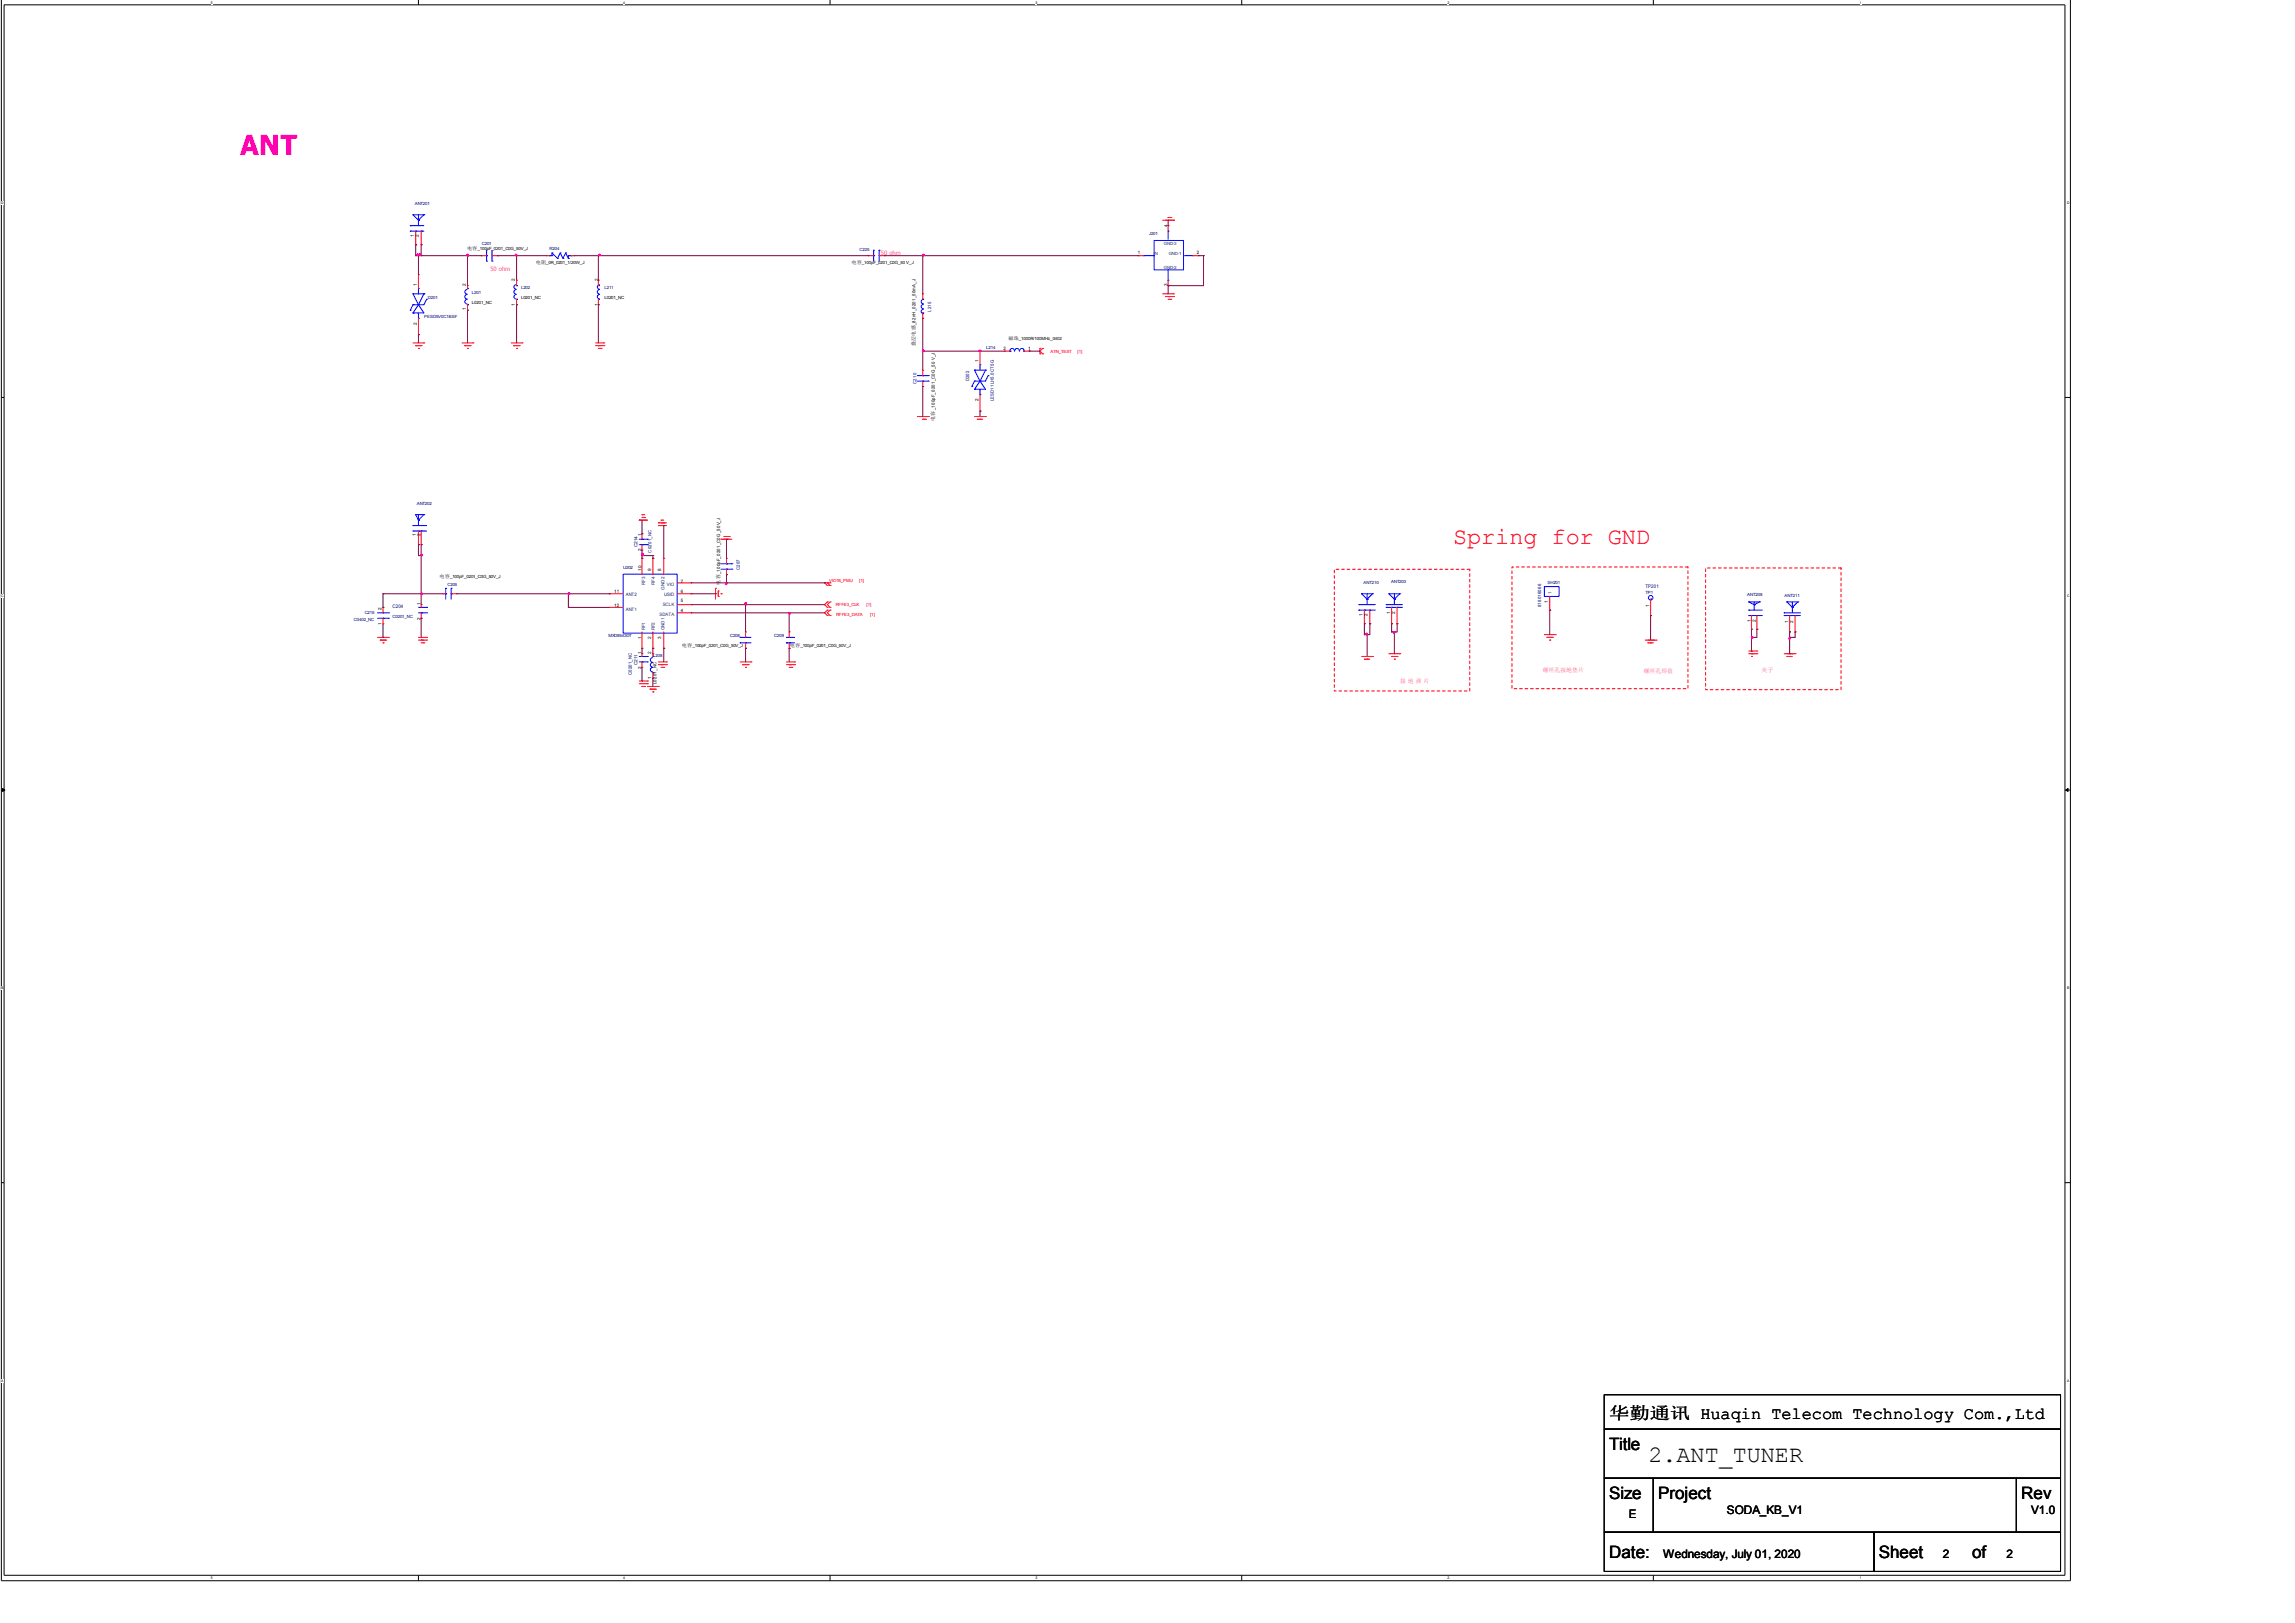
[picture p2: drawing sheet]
<svg xmlns="http://www.w3.org/2000/svg" width="297mm" height="210mm" viewBox="0 0 297 210" stroke-linecap="round" stroke-linejoin="round" font-family="sans-serif">
<defs><g id="words">
<text font-size="3.6" fill="#f0f" x="31.1" y="20.1">ANT</text>
<text font-size="3" fill="#f00" x="188" y="70.4">Spring for GND</text>
<text font-size="3" x="213.3" y="189.2">2.ANT_TUNER</text>
<g font-size="2.2">
<text x="208.2" y="183.6">华勤通讯 Huaqin Telecom Technology Com.,Ltd</text>
<text x="208.2" y="187.6">Title</text>
<text x="208.2" y="193.9">Size</text>
<text x="214.6" y="193.9">Project</text>
<text x="261.6" y="193.9">Rev</text>
<text x="208.2" y="201.5">Date:</text>
<text x="243.2" y="201.5">Sheet</text>
<text x="255.2" y="201.5">of</text>
</g>
<g font-size="1.5">
<text x="210.8" y="196.5">E</text>
<text x="223.5" y="195.8">SODA_KB_V1</text>
<text x="262.8" y="195.8">V1.0</text>
<text x="215.2" y="201.5">Wednesday, July 01, 2020</text>
<text x="251.4" y="201.5">2</text>
<text x="259.7" y="201.5">2</text>
</g>
<g font-size=".8" fill="#f0f">
<text x="63.5" y="35">50 ohm</text>
<text x="114" y="33">50 ohm</text>
<text x="181.2" y="88.3">接 地 弹 片</text>
<text x="199.6" y="87">螺丝孔接地垫片</text>
<text x="212.7" y="87.1">螺丝孔焊盘</text>
<text x="228" y="87">夹子</text>
</g>
<g font-size=".7">
<text x="118.5" y="44.8" transform="rotate(-90 118.5 44.8)">叠层电感</text>
<text x="121" y="54.4" transform="rotate(-90 121 54.4)">电容</text>
<text x="93.2" y="75.6" transform="rotate(-90 93.2 75.6)">电容</text>
</g>
<g font-size=".6" fill="#000080">
<text x="53.7" y="26.5">ANT201</text>
<text x="62.4" y="31.7">C201</text>
<text x="71.1" y="32.4">R204</text>
<text x="111.2" y="32.4">C225</text>
<text x="148.7" y="30.4">J201</text>
<text x="54.9" y="41.2">PESD5V0C1BSF</text>
<text x="55.4" y="38.7">D201</text>
<text x="61.1" y="38">L201</text>
<text x="67.4" y="37.4">L202</text>
<text x="78.2" y="37.4">L211</text>
<text x="120.5" y="40.3" transform="rotate(-90 120.5 40.3)">L215</text>
<text x="127.6" y="45.2">L214</text>
<text x="118.6" y="49.7" transform="rotate(-90 118.6 49.7)">C210</text>
<text x="125.4" y="49.4" transform="rotate(-90 125.4 49.4)">D202</text>
<text x="128.6" y="51.9" transform="rotate(-90 128.6 51.9)">LESD11LH5.0CT5G</text>
<text x="53.9" y="65.3">ANT202</text>
<text x="82.5" y="70.8" transform="rotate(-90 82.5 70.8)">C214</text>
<text x="84.3" y="71.5" transform="rotate(-90 84.3 71.5)">C0201_NC</text>
<text x="57.9" y="75.8">C205</text>
<text x="80.6" y="73.6">U202</text>
<text x="95.7" y="73.8" transform="rotate(-90 95.7 73.8)">C207</text>
<text x="176.5" y="75.6">ANT210</text>
<text x="180" y="75.4">ANT203</text>
<text x="200.3" y="75.6">SH201</text>
<text x="213" y="76">TP201</text>
<text x="213" y="76.8">TP1</text>
<text x="226.1" y="77.1">ANT208</text>
<text x="230.9" y="77.2">ANT211</text>
<text x="45.8" y="80.4">C0402_NC</text>
<text x="47.2" y="79.4">C215</text>
<text x="50.8" y="78.7">C204</text>
<text x="50.8" y="79.9">C0201_NC</text>
<text x="78.7" y="82.5">MXD8543DT</text>
<text x="94.5" y="82.5">C208</text>
<text x="100.2" y="82.5">C209</text>
<text x="199.5" y="78.6" transform="rotate(-90 199.5 78.6)">818016066</text>
<text x="81.8" y="87.4" transform="rotate(-90 81.8 87.4)">C0201_NC</text>
<text x="82.5" y="86.1" transform="rotate(-90 82.5 86.1)">C211</text>
<text x="84.5" y="85">L208</text>
</g>
<g font-size=".6">
<text x="151.1" y="29.4" transform="rotate(-90 151.1 29.4)">4</text>
<text x="53.5" y="30.6" transform="rotate(-90 53.5 30.6)">1</text>
<text x="54.2" y="30.6" transform="rotate(-90 54.2 30.6)">2</text>
<text x="60.4" y="32.3">电容</text>
<text x="61.8" y="32.3">_100pF_0201_C0G_50V_J</text>
<text x="69.3" y="34.2">电阻</text>
<text x="70.7" y="34.2">_0R_0201_1/20W_J</text>
<text x="110.2" y="34.2">电容</text>
<text x="111.5" y="34.2">_100pF_0201_C0G_50 V_J</text>
<text x="147.3" y="32.9">1</text>
<text x="154.9" y="32.9">2</text>
<text x="53.9" y="37" transform="rotate(-90 53.9 37)">1</text>
<text x="60.3" y="40.2" transform="rotate(-90 60.3 40.2)">1</text>
<text x="60.3" y="37" transform="rotate(-90 60.3 37)">2</text>
<text x="61.1" y="39.3">L0201_NC</text>
<text x="66.6" y="39.5" transform="rotate(-90 66.6 39.5)">1</text>
<text x="66.6" y="36.4" transform="rotate(-90 66.6 36.4)">2</text>
<text x="67.4" y="38.7">L0201_NC</text>
<text x="77.4" y="39.5" transform="rotate(-90 77.4 39.5)">1</text>
<text x="77.4" y="36.4" transform="rotate(-90 77.4 36.4)">2</text>
<text x="78.2" y="38.7">L0201_NC</text>
<text x="151.1" y="37" transform="rotate(-90 151.1 37)">3</text>
<text x="53.9" y="42.1" transform="rotate(-90 53.9 42.1)">2</text>
<text x="118.5" y="42.1" transform="rotate(-90 118.5 42.1)">_82nH_0201_50mA_J</text>
<text x="126.6" y="46.9" transform="rotate(-90 126.6 46.9)">1</text>
<text x="129.9" y="45.3">2</text>
<text x="130.5" y="43.9">磁珠</text>
<text x="131.9" y="43.9">_1000R/100MHz_0402</text>
<text x="133" y="45.3">1</text>
<text x="121" y="53.1" transform="rotate(-90 121 53.1)">_100pF_0201_C0G_50 V_J</text>
<text x="126.6" y="51.9" transform="rotate(-90 126.6 51.9)">2</text>
<text x="53.8" y="69.4" transform="rotate(-90 53.8 69.4)">1</text>
<text x="54.4" y="69.4" transform="rotate(-90 54.4 69.4)">2</text>
<text x="83" y="71.3" transform="rotate(-90 83 71.3)">2</text>
<text x="83" y="69.4" transform="rotate(-90 83 69.4)">1</text>
<text x="56.9" y="74.8">电容</text>
<text x="58.2" y="74.8">_100pF_0201_C0G_50V_J</text>
<text x="79.5" y="76.7">11</text>
<text x="83" y="73.8" transform="rotate(-90 83 73.8)">10</text>
<text x="84.3" y="73.8" transform="rotate(-90 84.3 73.8)">9</text>
<text x="85.5" y="73.8" transform="rotate(-90 85.5 73.8)">8</text>
<text x="88.1" y="77.9">5</text>
<text x="88.1" y="76.7">6</text>
<text x="88.1" y="75.4">7</text>
<text x="93.2" y="74.3" transform="rotate(-90 93.2 74.3)">_100pF_0201_C0G_50V_J</text>
<text x="200.3" y="78" transform="rotate(-90 200.3 78)">1</text>
<text x="49.4" y="80.8" transform="rotate(-90 49.4 80.8)">1</text>
<text x="49.4" y="78.9" transform="rotate(-90 49.4 78.9)">2</text>
<text x="54.4" y="80.2" transform="rotate(-90 54.4 80.2)">2</text>
<text x="54.4" y="78.3" transform="rotate(-90 54.4 78.3)">1</text>
<text x="79.5" y="78.6">12</text>
<text x="83" y="82.7" transform="rotate(-90 83 82.7)">1</text>
<text x="84.3" y="82.7" transform="rotate(-90 84.3 82.7)">2</text>
<text x="85.5" y="82.7" transform="rotate(-90 85.5 82.7)">3</text>
<text x="88.1" y="79.2">4</text>
<text x="88.3" y="83.7">电容</text>
<text x="89.6" y="83.7">_100pF_0201_C0G_50V_J</text>
<text x="102.2" y="83.7">电容</text>
<text x="103.6" y="83.7">_100pF_0201_C0G_50V_J</text>
<text x="176.3" y="79.7" transform="rotate(-90 176.3 79.7)">1</text>
<text x="177" y="79.7" transform="rotate(-90 177 79.7)">2</text>
<text x="179.9" y="79.5" transform="rotate(-90 179.9 79.5)">1</text>
<text x="180.5" y="79.5" transform="rotate(-90 180.5 79.5)">2</text>
<text x="213.4" y="78.5" transform="rotate(-90 213.4 78.5)">1</text>
<text x="226.6" y="80.4" transform="rotate(-90 226.6 80.4)">1</text>
<text x="227.2" y="80.4" transform="rotate(-90 227.2 80.4)">2</text>
<text x="231.4" y="80.6" transform="rotate(-90 231.4 80.6)">1</text>
<text x="232" y="80.6" transform="rotate(-90 232 80.6)">2</text>
<text x="83" y="86.5" transform="rotate(-90 83 86.5)">2</text>
<text x="83" y="84.6" transform="rotate(-90 83 84.6)">1</text>
<text x="84.3" y="87.8" transform="rotate(-90 84.3 87.8)">1</text>
<text x="84.3" y="84.6" transform="rotate(-90 84.3 84.6)">2</text>
<text x="85" y="88.5" transform="rotate(-90 85 88.5)">L0201_NC</text>
</g>
<g font-size=".6" fill="#004080">
<text x="149.3" y="32.9">IN</text>
<text x="150.6" y="34.8">GND-2</text>
<text x="150.6" y="31.7">GND-3</text>
<text x="151.2" y="32.9">GND-1</text>
<text x="81" y="77.1">ANT2</text>
<text x="83.5" y="75.7" transform="rotate(-90 83.5 75.7)">RF3</text>
<text x="84.7" y="75.7" transform="rotate(-90 84.7 75.7)">RF4</text>
<text x="86" y="77.1">USID</text>
<text x="86" y="76.3" transform="rotate(-90 86 76.3)">GND2</text>
<text x="86.3" y="75.9">VIO</text>
<text x="200.8" y="76.8" transform="rotate(-90 200.8 76.8)">1</text>
<text x="81" y="79">ANT1</text>
<text x="83.5" y="81.6" transform="rotate(-90 83.5 81.6)">RF1</text>
<text x="84.7" y="81.6" transform="rotate(-90 84.7 81.6)">RF2</text>
<text x="85.3" y="79.7">SDATA</text>
<text x="85.8" y="78.4">SCLK</text>
<text x="86" y="81.6" transform="rotate(-90 86 81.6)">GND1</text>
</g>
<g font-size=".6" fill="#f00">
<text x="136" y="45.7">ATN_TEST</text>
<text x="139.4" y="45.7">[1]</text>
<text x="107.3" y="75.4">VIO18_PMU</text>
<text x="111.2" y="75.4">[1]</text>
<text x="108.2" y="78.4">RFFE3_CLK</text>
<text x="108.2" y="79.8">RFFE3_DATA</text>
<text x="112.1" y="78.4">[1]</text>
<text x="112.6" y="79.8">[1]</text>
</g>
<g font-size=".5">
<text x="27.3" y=".5">5</text>
<text x="80.6" y=".5">4</text>
<text x="134" y=".5">3</text>
<text x="187.3" y=".5">2</text>
<text x="240.7" y=".5">1</text>
<text x=".2" y="26.4">D</text>
<text x="267.5" y="26.4">D</text>
<text x=".2" y="77.2">C</text>
<text x="267.5" y="77.2">C</text>
<text x=".2" y="128">B</text>
<text x="267.5" y="128">B</text>
<text x=".2" y="178.8">A</text>
<text x="267.5" y="178.8">A</text>
<text x="27.3" y="204.3">5</text>
<text x="80.6" y="204.3">4</text>
<text x="134" y="204.3">3</text>
<text x="187.3" y="204.3">2</text>
<text x="240.7" y="204.3">1</text>
</g>
</g></defs>
<path d="M.2 -.1v204.6h267.7v-204.6M.5 .6h266.7v203.2h-266.7z" fill="none" stroke="#000" stroke-width=".13"/>
<g fill="#fff">
<path d="M27.3 .1h.2v.5h-.2z"/>
<path d="M27.3 203.9h.2v.5h-.2z"/>
</g>
<path d="M54.2 -.1v.7M54.2 203.8v.7" fill="none" stroke="#000" stroke-width=".13"/>
<g fill="#fff">
<path d="M80.6 .1h.3v.5h-.3z"/>
<path d="M80.6 203.9h.3v.5h-.3z"/>
</g>
<path d="M107.4 -.1v.7M107.4 203.8v.7" fill="none" stroke="#000" stroke-width=".13"/>
<g fill="#fff">
<path d="M134 .1h.2v.5h-.2z"/>
<path d="M134 203.9h.2v.5h-.2z"/>
</g>
<path d="M160.7 -.1v.7M160.7 203.8v.7" fill="none" stroke="#000" stroke-width=".13"/>
<g fill="#fff">
<path d="M187.3 .1h.2v.5h-.2z"/>
<path d="M187.3 203.9h.2v.5h-.2z"/>
</g>
<path d="M214 -.1v.7M214 203.8v.7" fill="none" stroke="#000" stroke-width=".13"/>
<g fill="#fff">
<path d="M240.7 .1h.2v.5h-.2z"/>
<path d="M240.7 203.9h.2v.5h-.2z"/>
<path d="M.2 26h.3v.5h-.3z"/>
<path d="M267.5 26h.3v.5h-.3z"/>
<path d="M.2 76.8h.3v.5h-.3z"/>
<path d="M267.5 76.8h.3v.5h-.3z"/>
</g>
<path d="M.2 51.4h.3M267.2 51.4h.7" fill="none" stroke="#000" stroke-width=".13"/>
<g fill="#fff">
<path d="M.2 127.6h.2v.5h-.2z"/>
<path d="M267.5 127.6h.3v.5h-.3z"/>
</g>
<path d="M.2 102.2h.3M267.2 102.2h.7" fill="none" stroke="#000" stroke-width=".13"/>
<path d="M.3 102l.3 .2-.3 .2zM267.3 102.2l.3-.2v.4z" fill="#000" stroke="#000" stroke-width=".13"/>
<g fill="#fff">
<path d="M.2 178.4h.3v.5h-.3z"/>
<path d="M267.5 178.4h.3v.5h-.3z"/>
</g>
<path d="M.2 153h.3M267.2 153h.7M207.6 184.9h59.1v6.4h-59.1zM207.6 180.5h59.1v4.4h-59.1zM207.6 191.3h6.4v6.9h-6.4zM207.6 198.2h34.9v5.1h-34.9zM214 191.3h46.9v6.9h-46.9zM242.5 198.2h24.2v5.1h-24.2zM260.9 191.3h5.8v6.9h-5.8z" fill="none" stroke="#000" stroke-width=".13"/>
<path d="M172.7 73.7h17.5v15.7h-17.5zM195.7 73.4h22.7v15.7h-22.7zM220.7 73.5h17.6v15.7h-17.6z" fill="none" stroke="#f00" stroke-width=".13" stroke-dasharray=".4 .4 .4 .4 .4 .4 .4 .4"/>
<g fill="none" stroke="#f00" stroke-width=".13">
<path d="M53.8 31.7h.1M53.8 29.9v1.8M54.2 35.6h.1M54.2 35.6v1.7M54.5 31.7h.1M54.5 29.9v1.8M60.5 37h.1M60.5 37v.3M60.5 39.4v.7M62.3 33.1h.1M62.3 33.1h.7M63.7 33.1h.7"/>
<path d="M64.4 33.1h.1M66.9 39.4h.1M66.9 36.3h.1M66.9 36.3v.7M66.9 38.7v.7M70.7 33.1h.1M70.7 33.1h.4M73.9 33.1h.4M74.3 33.1h.1M77.4 39.4h.1M77.4 36.3h.1M77.4 36.3v.7"/>
<path d="M77.4 38.7v.7M112.4 33.1h.1M112.4 33.1h.7M113.8 33.1h.7M114.5 33.1h.1M119.4 38h.1M119.4 38v.7M147.3 33.1h.1M147.3 33.1h.7M150.5 38h1.4M150.5 28.5h1.4M150.8 38.4h1.1"/>
<path d="M151.2 38.4h.1M151.2 28.1h.1M151.2 37h.1M151.2 29.2h.1M151.2 38.7h.3M151.2 28.1h.3M151.2 29.2v.7M151.2 36.3v.7M151.5 38.7h.1M151.5 28.1h.1M151.9 38h.1M151.9 38.4h.1"/>
<path d="M151.9 28.5h.1M154.3 33.1h.7M155 33.1h.1M53.4 44.4h1.5M53.8 44.7h.1M53.8 44.7h.7M54.2 45.1h.1M54.2 43.3h.1M54.2 41.2v2.1M54.5 44.7h.1M54.9 44.4h.1M59.8 44.4h1.4"/>
<path d="M60.1 44.7h.1M60.1 44.7h.8M60.5 45.1h.1M60.5 40.1h.1M60.9 44.7h.1M61.2 44.4h.1M66.1 44.4h1.5M66.5 44.7h.1M66.5 44.7h.7M66.9 45.1h.1M67.2 44.7h.1M67.6 44.4h.1"/>
<path d="M77.1 44.4h1M77.1 44.7h1M77.4 44.7h.1M77.4 45.1h.4M77.8 45.1h.1M78.1 44.4h.1M78.1 44.7h.1M118.7 53.9h1.4M119.4 54.2h.1M119.4 41.2h.1M119.4 50h.1M119.4 47.9h.1"/>
<path d="M119.4 54.2h.4M119.4 40.5v.7M119.4 47.9v.7M119.4 49.3v.7M119.8 54.2h.1M120.1 53.9h.1M126.1 53.9h1.4M126.5 54.2h.1M126.5 54.2h.7M126.8 54.2h.1M126.8 45.4h.1M126.8 53.2h.1"/>
<path d="M126.8 45.4v1.8M126.8 51.1v2.1M127.2 53.9h.1M127.5 53.9h.1M130 45.4h.1M130 45.4h.7M132.5 45.4h.7M133.2 45.4h.1M134.6 45.1h.1M134.6 45.8h.1M134.6 45.1v.7M134.9 45.8h.1"/>
<path d="M134.9 45.1h.1M134.9 45.1l-.3 .3 .3 .4M49.6 78.6h.1M49.6 78.6v.7M54.2 70.5h.1M54.2 68.7v1.8M54.5 78.2h.1M54.5 70.5h.1M54.5 68.7v1.8M54.5 78.2v.4M54.5 79.3v.7M57.3 76.8h.1"/>
<path d="M57.3 76.8h.4M58.4 76.8h.7M59.1 76.8h.1M78.8 76.8h.1M78.8 78.6h.1M78.8 76.8h1.8M78.8 78.6h1.8M82.7 67.3h.1M82.7 67.3h1.1M83.1 66.6h.1M83.1 69.1h.1M83.1 71.2h.1"/>
<path d="M83.1 72.2h.1M83.1 66.9h.3M83.1 66.6h.3M83.1 69.1v.7M83.1 70.5v.7M83.1 72.2v2.2M83.4 66.9h.1M84.5 72.2h.1M84.5 72.2v2.2M85.2 68h.1M85.2 67.7h.1M85.2 68h1.1"/>
<path d="M85.2 67.7h1.1M85.5 67.3h.1M85.5 67.3h.4M85.9 67.7h.1M85.9 72.2h.1M85.9 72.2v2.2M87.7 75.4h1.7M87.7 76.8h1.7M87.7 79.3h1.7M87.7 78.2h1.7M89.4 79.3h.1M89.4 78.2h.1"/>
<path d="M89.4 76.8h.1M89.4 75.4h.1M92.6 76.1h.1M92.6 76.1v1.4M93 76.5h.1M93 77.2h.1M93 76.5v.7M93.3 69.8h.1M93.3 76.8h.1M93.3 69.8h1.4M93.7 69.8h.1M93.7 69.4h.7"/>
<path d="M94 69.4h.1M94 72.2h.1M94 74.4h.1M94 72.2v.7M94 73.7v.7M94.4 69.4h.1M107.1 75.4h.1M107.1 75.8h.1M107.1 77.9h.1M107.1 78.6h.1M107.1 78.9h.1M107.1 79.6h.1"/>
<path d="M107.1 75.4l.3 .4M107.1 77.9l-.4 .3 .4 .4M107.1 78.9l-.4 .4 .4 .3M107.4 75.8h.1M107.4 75.4h.1M107.4 78.6h.1M107.4 77.9h.1M107.4 79.6h.1M107.4 78.9h.1M107.4 75.4h-.7l.4 .4M107.4 77.9l-.3 .3 .3 .4M107.4 78.9l-.3 .4 .3 .3"/>
<path d="M176.6 78.9v1.8M177.3 78.9v1.8M180.1 78.6v2.1M180.8 78.6v2.1M200.6 78.9h.1M200.6 77.2v1.7M213.6 79.6h.1M213.6 77.5v2.1M226.7 79.6v1.8M227.4 79.6v1.8M231.6 79.6v2.2M232.3 79.6v2.2"/>
<path d="M48.9 82.5h1.4M49.2 82.8h.1M49.2 82.8h.7M49.6 83.2h.1M49.6 80.7h.1M49.6 80v.7M49.9 82.8h.1M50.3 82.5h.1M54.2 82.5h1M54.2 82.8h1M54.5 82.8h.1M54.5 80h.1"/>
<path d="M54.5 83.2h.4M54.9 83.2h.1M55.2 82.5h.1M55.2 82.8h.1M82.7 88.1h1.1M82.7 88.5h1.1M83.1 88.8h.1M83.1 84.6h.1M83.1 86.4h.1M83.1 83.9h.1M83.1 88.8h.3M83.1 81.8v2.1"/>
<path d="M83.1 84.6v.3M83.1 85.6v.8M83.4 88.8h.1M83.8 88.1h.1M83.8 88.5h.1M83.8 88.8h1.4M84.1 89.2h.1M84.1 89.2h.7M84.5 89.5h.1M84.5 83.9h.1M84.5 87.8h.1M84.5 84.6h.1"/>
<path d="M84.5 81.8v2.1M84.5 84.6v.3M84.5 87.1v.7M84.8 89.2h.1M85.2 88.8h.1M85.2 85.6h1.1M85.2 86h1.1M85.5 86h.1M85.5 86.4h.4M85.9 86.4h.1M85.9 83.9h.1M85.9 81.8v2.1"/>
<path d="M86.3 85.6h.1M86.3 86h.1M95.8 85.6h1.4M96.1 86h.1M96.1 86h.7M96.5 86.4h.1M96.5 83.9h.1M96.5 81.8h.1M96.5 81.8v.7M96.5 83.2v.7M96.8 86h.1M97.2 85.6h.1"/>
<path d="M101.8 85.6h1M101.8 86h1M102.1 86h.1M102.1 83.9h.1M102.1 81.8h.1M102.1 86.4h.4M102.1 81.8v.7M102.1 83.2v.7M102.5 86.4h.1M102.8 85.6h.1M102.8 86h.1M176.2 84.9h1.4"/>
<path d="M176.6 85.3h.1M176.6 80.7h.1M176.6 85.3h.7M176.9 85.3h.1M177.3 84.9h.1M177.3 80.7h.1M177.6 84.9h.1M179.7 84.6h1.5M180.1 84.9h.1M180.1 80.7h.1M180.1 84.9h.7M180.4 85.3h.1"/>
<path d="M180.8 84.9h.1M180.8 80.7h.1M181.2 84.6h.1M199.8 82.1h1.5M200.2 82.5h.1M200.2 82.5h.7M200.6 82.8h.1M200.9 82.5h.1M201.3 82.1h.1M212.9 82.8h1.4M213.3 83.2h.1M213.3 83.2h.7"/>
<path d="M213.6 83.2h.1M214 82.8h.1M214.3 82.8h.1M226.3 84.2h1.1M226.3 84.6h1.1M226.7 84.6h.1M226.7 84.9h.1M226.7 81.4h.1M227.4 84.2h.1M227.4 84.6h.1M227.4 81.4h.1M230.9 84.6h1.4"/>
<path d="M231.2 84.9h.1M231.2 84.9h.8M231.6 84.9h.1M231.6 81.8h.1M232 84.6h.1M232.3 84.6h.1M232.3 81.8h.1"/>
</g>
<g fill="none" stroke="#00f" stroke-width=".13">
<path d="M53.1 29.2h.1M53.1 29.9h.1M53.1 29.2h1.8M53.1 29.9h1.8M53.4 38h.1M53.4 39.4h.1M53.4 27.8h.1M53.4 38l.8 1.4M53.4 38h1.5M53.4 39.4l-.3 .7M53.4 27.8h1.5M53.4 27.8l.8 .7"/>
<path d="M53.8 29.9h.1M54.2 39.4h.1M54.2 37.3h.1M54.2 28.5h.1M54.2 27.8v1.4M54.2 37.3v.7M54.2 39.4l.7 1.1h-1.5M54.2 39.4l-.8 1.1M54.5 29.9h.1M54.9 38h.1M54.9 27.8h.1M54.9 38l-.7 1.4"/>
<path d="M54.9 27.8l-.7 .7M55.2 38.7h.1M55.2 38.7l-.3 .7h-1.5M60.5 38.7a.3 .3 0 0 0-.3 .3 .3 .3 0 0 0 .3 .3M60.5 38.1a.3 .3 0 0 0-.3 .3 .3 .3 0 0 0 .3 .3M60.5 37.5a.3 .3 0 0 0-.3 .3 .3 .3 0 0 0 .3 .3M60.5 37.3h.1M60.5 39.4h.1M63 33.1h.1M63 33.8h.1M63 32.4v1.4M63.7 33.8h.1"/>
<path d="M63.7 33.1h.1M63.7 32.4v1.4M66.8 38.1a.3 .3 0 0 0-.3 .3 .3 .3 0 0 0 .3 .3M66.8 37.5a.3 .3 0 0 0-.3 .3 .3 .3 0 0 0 .3 .3M66.8 36.8a.3 .3 0 0 0-.3 .3 .3 .3 0 0 0 .3 .3M66.9 37h.1M66.9 38.7h.1M71.1 33.1h.1M71.1 33.1h.3M71.4 33.1h.1M71.4 32.7h.1M71.4 32.7v.4"/>
<path d="M71.4 32.7l.7 .7M72.1 33.4h.1M72.5 32.7h.1M72.5 32.7l-.4 .7M72.5 32.7l.3 .7M72.8 33.4h.1M73.2 32.7h.1M73.2 32.7l-.4 .7M73.2 32.7l.4 .7M73.6 33.4h.1M73.6 33.1h.1M73.6 33.1h.3"/>
<path d="M73.6 33.1v.3M73.9 33.1h.1M77.4 37h.1M77.4 38.7h.1M77.6 38.1a.3 .3 0 0 0-.3 .3 .3 .3 0 0 0 .3 .3M77.6 37.5a.3 .3 0 0 0-.3 .3 .3 .3 0 0 0 .3 .3M77.6 36.8a.3 .3 0 0 0-.3 .3 .3 .3 0 0 0 .3 .3M113.1 32.4h.1M113.1 33.1h.1M113.1 32.4v1.4M113.8 33.1h.1M113.8 32.4h.1"/>
<path d="M113.8 32.4v1.4M119.4 38.7h.1M119.5 39.4a.3 .3 0 0 0-.3 .3 .3 .3 0 0 0 .3 .3M119.5 38.7a.3 .3 0 0 0-.3 .3 .3 .3 0 0 0 .3 .3M148 33.1h.1M148 33.1h1.4M149.4 31.1h3.8v3.8h-3.8zM151.2 29.9h.1M151.2 36.3h.1M151.2 29.9v1.1M151.2 34.8v1.5M153.3 33.1h1"/>
<path d="M154.3 33.1h.1M53.1 40.1h.1M53.4 40.5h.1M54.2 41.2h.1M54.2 40.5v.7M118.7 49.3h1.4M118.7 48.6h1.4M119.4 40.5h.1M119.4 49.3h.1M119.4 48.6h.1M119.5 40a.3 .3 0 0 0-.3 .3 .3 .3 0 0 0 .3 .3M120.1 49.3h.1"/>
<path d="M120.1 48.6h.1M125.8 50h.1M126.1 47.9h.1M126.1 49.3h.1M126.1 50.4h.1M126.1 47.9l.7 1.4M126.1 47.9h1.4M126.1 49.3l-.3 .7M126.8 49.3h.1M126.8 47.2h.1M126.8 51.1h.1M126.8 47.2v.7"/>
<path d="M126.8 50.4v.7M126.8 49.3l.7 1.1h-1.4M126.8 49.3l-.7 1.1M127.5 47.9h.1M127.5 47.9l-.7 1.4M127.9 48.6h.1M127.9 48.6l-.4 .7h-1.4M130.7 45.4h.1M131.3 45.4a.3 .3 0 0 0-.3-.3 .3 .3 0 0 0-.3 .3M131.9 45.4a.3 .3 0 0 0-.3-.3 .3 .3 0 0 0-.3 .3M132.5 45.4h.1M132.5 45.4a.3 .3 0 0 0-.3-.3 .3 .3 0 0 0-.2 .3"/>
<path d="M48.9 79.3h1.4M49.6 79.3h.1M50.3 79.3h.1M53.4 68h.1M53.4 68.7h.1M53.4 68h1.8M53.4 68.7h1.8M53.8 66.6h.1M53.8 66.6h1.1M53.8 66.6l.4 .7M54.2 68.7h.1M54.2 67.3h.1"/>
<path d="M54.2 79.3h1M54.2 78.6h1M54.2 66.6v1.4M54.5 78.6h.1M54.5 79.3h.1M54.5 68.7h.1M54.9 66.6h.1M54.9 66.6l-.7 .7M55.2 78.6h.1M55.2 79.3h.1M57.7 76.1h.1M57.7 76.8h.1"/>
<path d="M57.7 76.1v1.4M58.4 76.8h.1M58.4 76.1h.1M58.4 76.1v1.4M80.6 74.3h7v7.6h-7zM82.7 69.8h1.1M82.7 70.5h1.1M83.1 69.8h.1M83.1 70.5h.1M83.8 69.8h.1M83.8 70.5h.1M93.3 72.9h1.4"/>
<path d="M93.3 73.7h1.4M94 72.9h.1M94 73.7h.1M94.7 72.9h.1M94.7 73.7h.1M175.9 78.2h.1M175.9 78.9h.1M175.9 78.2h2.1M175.9 78.9h2.1M176.2 76.8h.1M176.2 76.8h1.4M176.2 76.8l.7 .7"/>
<path d="M176.6 78.9h.1M176.9 77.5h.1M176.9 76.8v1.4M177.3 78.9h.1M177.6 76.8h.1M177.6 76.8l-.7 .7M179.4 78.2h.1M179.4 78.6h.1M179.4 78.2h2.1M179.4 78.6h2.1M179.7 76.8h.1M179.7 76.8h1.5"/>
<path d="M179.7 76.8l.7 .7M180.1 78.6h.1M180.4 77.5h.1M180.4 76.8v1.4M180.8 78.6h.1M181.2 76.8h.1M181.2 76.8l-.8 .7M199.9 75.9h1.9v1.3h-1.9zM213.6 77.5h.1M226.3 77.9h.1M226.3 78.9h.1M226.3 79.6h.1"/>
<path d="M226.3 78.9h1.8M226.3 77.9h1.4M226.3 79.6h1.8M226.3 77.9l.7 .3M226.7 79.6h.1M227 78.2h.1M227 77.9v1M227.4 79.6h.1M227.7 77.9h.1M227.7 77.9l-.7 .3M230.9 79.3h.1M230.9 79.6h.1"/>
<path d="M230.9 79.3h2.1M230.9 79.6h2.1M231.2 77.9h.1M231.2 77.9h1.5M231.2 77.9l.8 .7M231.6 79.6h.1M232 78.6h.1M232 77.9v1.4M232.3 79.6h.1M232.7 77.9h.1M232.7 77.9l-.7 .7M48.9 80h1.4"/>
<path d="M49.6 80h.1M50.3 80h.1M82.7 84.9h1.1M82.7 85.6h1.1M83.1 84.9h.1M83.1 85.6h.1M83.8 84.9h.1M83.8 85.6h.1M84.5 86.4a.3 .3 0 0 0-.3 .3 .3 .3 0 0 0 .3 .3M84.5 85.7a.3 .3 0 0 0-.3 .3 .3 .3 0 0 0 .3 .3M84.5 85.1a.3 .3 0 0 0-.3 .3 .3 .3 0 0 0 .3 .3M84.5 84.9h.1"/>
<path d="M84.5 87.1h.1M95.8 83.2h.1M95.8 82.5h.1M95.8 83.2h1.4M95.8 82.5h1.4M96.5 83.2h.1M96.5 82.5h.1M101.8 83.2h.1M101.8 82.5h.1M101.8 83.2h1M101.8 82.5h1M102.1 83.2h.1"/>
<path d="M102.1 82.5h.1"/>
<circle cx="213.6" cy="77.3" r=".3"/>
</g>
<g fill="none" stroke="#800040" stroke-width=".13">
<path d="M53.8 31.7h.1M53.8 33.1h.1M53.8 33.1h8.5M53.8 31.7v1.4M54.2 33.1h.1M54.2 33.1v2.5M54.5 31.7h.1M54.5 33.1h.1M54.5 31.7v1.4M60.5 33.1h.1M60.5 33.1v3.9M62.3 33.1h.1"/>
<path d="M64.4 33.1h.1M64.4 33.1h6.3M66.9 33.1h.1M66.9 39.4h.1M66.9 33.1v3.2M66.9 39.4v5M74.3 33.1h38.1M77.4 33.1h.1M77.4 39.4h.1M77.4 33.1v3.2M77.4 39.4v5M112.4 33.1h.1"/>
<path d="M114.5 33.1h32.8M119.4 33.1h.1M119.4 33.1v4.9M147.3 33.1h.1M151.2 37h.1M151.2 28.5h.1M151.2 28.5v.7M151.2 37v1M155 33.1h.1M155 33.1h.8M155.8 33.1h.1M155.8 33.1v3.9h-4.6"/>
<path d="M54.2 43.3h.1M54.2 43.3v1.1M60.5 40.1h.1M60.5 40.1v4.3M119.4 41.2h.1M119.4 50h.1M119.4 45.4h.1M119.4 41.2v6.7M119.4 50v3.9M119.4 45.4h10.6M126.8 53.2h.1M126.8 45.4h.1"/>
<path d="M126.8 53.2v.7M133.2 45.4h.1M133.2 45.4h1.4M49.6 76.8h.1M49.6 78.6h.1M49.6 76.8h7.7M49.6 76.8v1.8M54.2 70.5h.1M54.2 71.9h.1M54.2 70.5v1.4M54.2 71.9h.3M54.5 70.5h.1"/>
<path d="M54.5 76.8h.1M54.5 71.9h.1M54.5 70.5v7.7M59.1 76.8h19.7M73.6 76.8h.1M73.6 78.6h.1M73.6 78.6h5.2M73.6 76.8v1.8M78.8 76.8h.1M83.1 69.1h.1M83.1 71.9h.1M83.1 72.2h.1"/>
<path d="M83.1 71.9h1.4M83.1 67.3v1.8M83.1 71.2v1M84.5 71.9h.1M84.5 72.2h.1M84.5 71.9v.3M85.9 68h.1M85.9 68v4.2M89.4 76.8h3.2M89.4 78.2h17.3M89.4 79.3h17.3M89.4 75.4h17.3"/>
<path d="M92.6 76.8h.1M94 69.8h.1M94 75.4h.1M94 74.4h.1M94 69.8v2.4M94 74.4v1M96.5 78.2h.1M96.5 78.2v3.6M102.1 79.3h.1M102.1 79.3v2.5M106.7 75.4h.1M200.6 78.9h.1"/>
<path d="M200.6 78.9v3.2M213.6 79.6h.1M213.6 79.6v3.2M49.6 82.5h.1M49.6 80.7v1.8M54.5 80h.1M54.5 80v2.5M83.1 83.9h.1M83.1 88.1h.1M83.1 83.9v.7M83.1 86.4v1.7M84.5 87.8h.1"/>
<path d="M84.5 83.9h.1M84.5 83.9v.7M84.5 87.8v1M85.9 83.9h.1M85.9 83.9v1.7M96.5 83.9h.1M96.5 83.9v1.7M102.1 83.9h.1M102.1 83.9v1.7M176.6 80.7h.1M176.6 82.1h.1M176.6 80.7v1.4"/>
<path d="M176.9 82.1h.1M176.9 82.1v2.8M177.3 80.7h.1M177.3 80.7v1.4h-.7M180.1 80.7h.1M180.1 81.8h.1M180.1 80.7v1.1M180.4 81.8h.1M180.4 81.8v2.8M180.8 80.7h.1M180.8 80.7v1.1h-.7M226.7 81.4h.1"/>
<path d="M226.7 84.2h.1M226.7 82.5h.1M226.7 81.4v2.8M227.4 81.4h.1M227.4 81.4v1.1h-.7M231.6 84.6h.1M231.6 82.5h.1M231.6 81.8h.1M231.6 81.8v2.8M232.3 81.8h.1M232.3 81.8v.7h-.7"/>
</g>
<g fill="#f0f" stroke="#f0f" stroke-width=".13">
<circle cx="54.6" cy="71.8" r=".11"/>
<circle cx="77.6" cy="33" r=".11"/>
<circle cx="119.5" cy="33" r=".11"/>
<circle cx="54.3" cy="33" r=".11"/>
<circle cx="54.1" cy="33" r=".11"/>
<circle cx="60.5" cy="33" r=".11"/>
<circle cx="66.8" cy="33" r=".11"/>
<circle cx="126.8" cy="45.4" r=".11"/>
<circle cx="119.5" cy="45.4" r=".11"/>
<circle cx="73.6" cy="76.8" r=".11"/>
<circle cx="96.5" cy="78.1" r=".11"/>
<circle cx="54.6" cy="76.8" r=".11"/>
<circle cx="180.4" cy="81.9" r=".11"/>
<circle cx="102.2" cy="79.4" r=".11"/>
<circle cx="94" cy="75.5" r=".11"/>
<circle cx="226.8" cy="82.5" r=".11"/>
<circle cx="176.8" cy="82" r=".11"/>
<circle cx="231.6" cy="82.6" r=".11"/>
<circle cx="83.2" cy="71.7" r=".11"/>
</g>
<use href="#words"/>
</svg>
